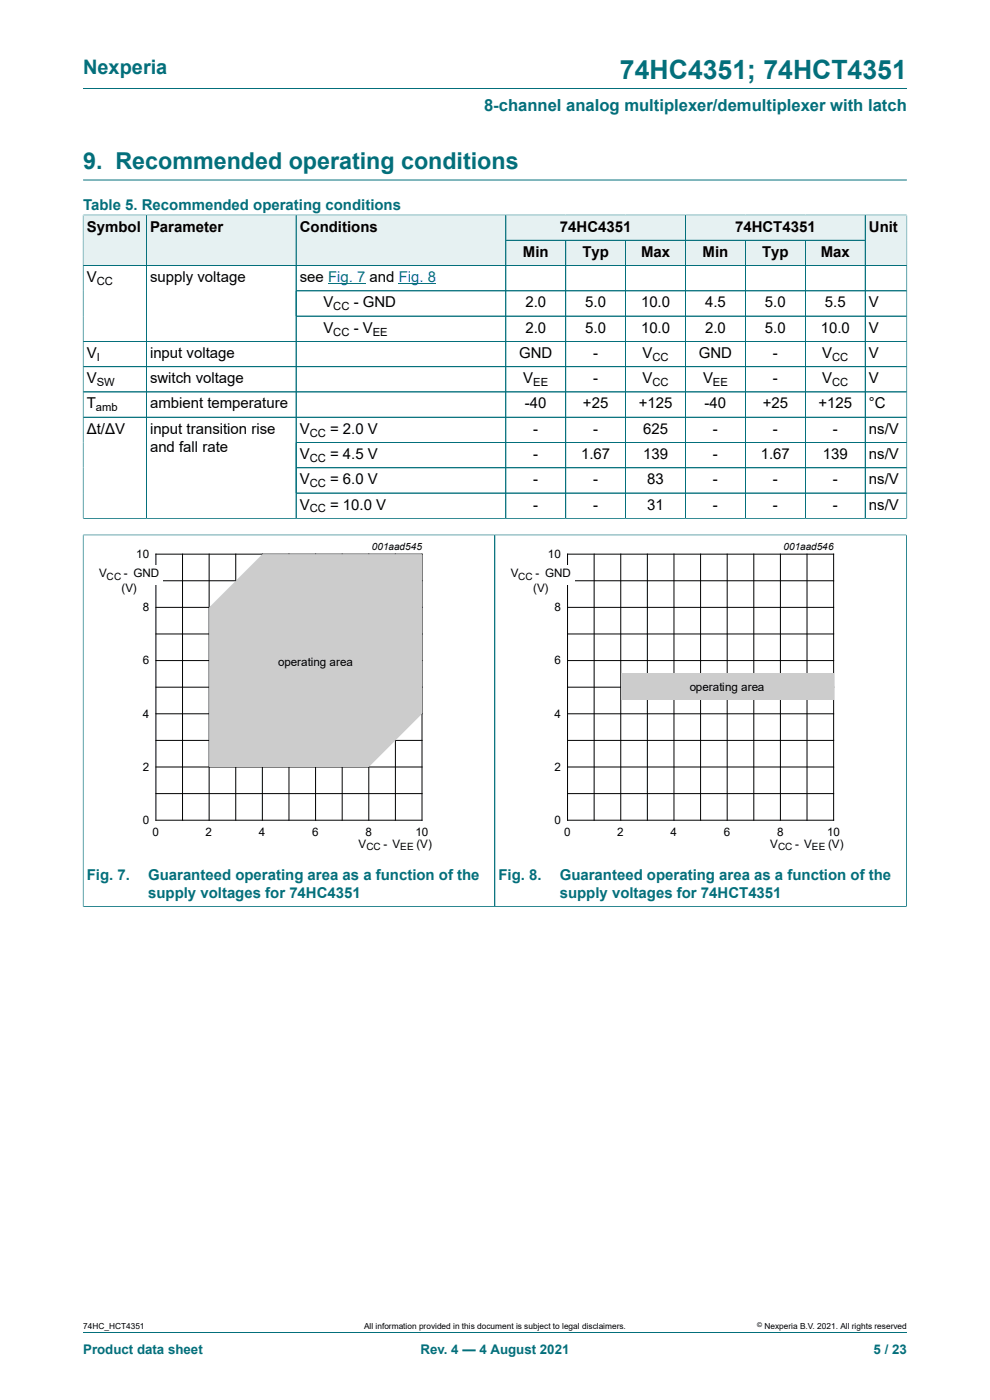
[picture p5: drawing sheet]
<svg xmlns="http://www.w3.org/2000/svg" width="210mm" height="297mm" viewBox="0 0 210 297" stroke-linecap="round" stroke-linejoin="round" font-family="sans-serif">
<defs><g id="words">
<text font-size="5.6" fill="#036f7b" x="131.5" y="16.8">74HC4351; 74HCT4351</text>
<text font-size="4.9" fill="#036f7b" x="17.6" y="35.9">9. Recommended operating conditions</text>
<text font-size="4.2" fill="#036f7b" x="17.6" y="15.6">Nexperia</text>
<text font-size="3.5" fill="#036f7b" x="102.7" y="23.7">8-channel analog multiplexer/demultiplexer with latch</text>
<g font-size="3.2" fill="#036f7b">
<text x="17.6" y="44.5">Table 5. Recommended operating conditions</text>
<text x="18.4" y="186.7">Fig. 7.</text>
<text x="31.4" y="186.7">Guaranteed operating area as a function of the</text>
<text x="31.4" y="190.5">supply voltages for 74HC4351</text>
<text x="105.7" y="186.7">Fig. 8.</text>
<text x="118.7" y="186.7">Guaranteed operating area as a function of the</text>
<text x="118.7" y="190.5">supply voltages for 74HCT4351</text>
</g>
<g font-size="3.2">
<text x="18.4" y="49.1">Symbol</text>
<text x="31.8" y="49.1">Parameter</text>
<text x="63.6" y="49.1">Conditions</text>
<text x="118.8" y="49.1">74HC4351</text>
<text x="155.9" y="49.1">74HCT4351</text>
<text x="184.3" y="49.1">Unit</text>
<text x="18.4" y="59.8">V</text>
<text x="31.8" y="59.8">supply voltage</text>
<text x="63.6" y="59.8">see Fig. 7 and Fig. 8</text>
<text x="110.9" y="54.5">Min</text>
<text x="123.5" y="54.5">Typ</text>
<text x="136" y="54.5">Max</text>
<text x="149" y="54.5">Min</text>
<text x="161.7" y="54.5">Typ</text>
<text x="174.1" y="54.5">Max</text>
<text x="68.6" y="65.2">V</text>
<text x="75" y="65.2">- GND</text>
<text x="111.4" y="65.2">2.0</text>
<text x="124.1" y="65.2">5.0</text>
<text x="136" y="65.2">10.0</text>
<text x="149.6" y="65.2">4.5</text>
<text x="162.3" y="65.2">5.0</text>
<text x="175" y="65.2">5.5</text>
<text x="184.3" y="65.2">V</text>
<text x="68.6" y="70.6">V</text>
<text x="75" y="70.6">- V</text>
<text x="111.4" y="70.6">2.0</text>
<text x="124.1" y="70.6">5.0</text>
<text x="136" y="70.6">10.0</text>
<text x="149.6" y="70.6">2.0</text>
<text x="162.3" y="70.6">5.0</text>
<text x="174.1" y="70.6">10.0</text>
<text x="184.3" y="70.6">V</text>
<text x="18.4" y="75.9">V</text>
<text x="31.8" y="75.9">input voltage</text>
<text x="110.1" y="75.9">GND</text>
<text x="125.8" y="75.9">-</text>
<text x="136.3" y="75.9">V</text>
<text x="148.2" y="75.9">GND</text>
<text x="163.9" y="75.9">-</text>
<text x="174.4" y="75.9">V</text>
<text x="184.3" y="75.9">V</text>
<text x="18.4" y="81.3">V</text>
<text x="31.8" y="81.3">switch voltage</text>
<text x="111" y="81.3">V</text>
<text x="125.8" y="81.3">-</text>
<text x="136.3" y="81.3">V</text>
<text x="149.1" y="81.3">V</text>
<text x="163.9" y="81.3">-</text>
<text x="174.4" y="81.3">V</text>
<text x="184.3" y="81.3">V</text>
<text x="18.4" y="86.7">T</text>
<text x="31.8" y="86.7">ambient temperature</text>
<text x="111.4" y="86.7">-40</text>
<text x="123.7" y="86.7">+25</text>
<text x="135.5" y="86.7">+125</text>
<text x="149.5" y="86.7">-40</text>
<text x="161.8" y="86.7">+25</text>
<text x="173.6" y="86.7">+125</text>
<text x="184.3" y="86.7">°C</text>
<text x="18.4" y="92">Δt/ΔV</text>
<text x="31.8" y="92">input transition rise</text>
<text x="31.8" y="95.8">and fall rate</text>
<text x="63.6" y="92">V</text>
<text x="70" y="92">= 2.0 V</text>
<text x="113.1" y="92">-</text>
<text x="125.8" y="92">-</text>
<text x="136.4" y="92">625</text>
<text x="151.2" y="92">-</text>
<text x="163.9" y="92">-</text>
<text x="176.7" y="92">-</text>
<text x="184.3" y="92">ns/V</text>
<text x="63.6" y="97.4">V</text>
<text x="70" y="97.4">= 4.5 V</text>
<text x="113.1" y="97.4">-</text>
<text x="123.3" y="97.4">1.67</text>
<text x="136.4" y="97.4">139</text>
<text x="151.2" y="97.4">-</text>
<text x="161.4" y="97.4">1.67</text>
<text x="174.5" y="97.4">139</text>
<text x="184.3" y="97.4">ns/V</text>
<text x="63.6" y="102.7">V</text>
<text x="70" y="102.7">= 6.0 V</text>
<text x="113.1" y="102.7">-</text>
<text x="125.8" y="102.7">-</text>
<text x="137.3" y="102.7">83</text>
<text x="151.2" y="102.7">-</text>
<text x="163.9" y="102.7">-</text>
<text x="176.7" y="102.7">-</text>
<text x="184.3" y="102.7">ns/V</text>
<text x="63.6" y="108.1">V</text>
<text x="70" y="108.1">= 10.0 V</text>
<text x="113.1" y="108.1">-</text>
<text x="125.8" y="108.1">-</text>
<text x="137.3" y="108.1">31</text>
<text x="151.2" y="108.1">-</text>
<text x="163.9" y="108.1">-</text>
<text x="176.7" y="108.1">-</text>
<text x="184.3" y="108.1">ns/V</text>
</g>
<g font-size="2.8" fill="#036f7b">
<text x="17.6" y="287.2">Product data sheet</text>
<text x="89.2" y="287.2">Rev. 4 — 4 August 2021</text>
<text x="185.3" y="287.2">5 / 23</text>
</g>
<g font-size="2.5">
<text x="28.9" y="118.4">10</text>
<text x="116.2" y="118.4">10</text>
<text x="21" y="122.5">V</text>
<text x="25.8" y="125.5">(V)</text>
<text x="26.3" y="122.5">- GND</text>
<text x="108.3" y="122.5">V</text>
<text x="113.1" y="125.5">(V)</text>
<text x="113.6" y="122.5">- GND</text>
<text x="30.3" y="129.7">8</text>
<text x="117.6" y="129.7">8</text>
<text x="30.3" y="140.9">6</text>
<text x="59" y="141.4">op</text>
<text x="61.7" y="141.4">erating area</text>
<text x="117.6" y="140.9">6</text>
<text x="146.3" y="146.5">op</text>
<text x="149" y="146.5">erating area</text>
<text x="30.3" y="152.2">4</text>
<text x="117.6" y="152.2">4</text>
<text x="30.3" y="163.5">2</text>
<text x="117.6" y="163.5">2</text>
<text x="30.3" y="174.8">0</text>
<text x="32.4" y="177.4">0</text>
<text x="43.6" y="177.4">2</text>
<text x="54.9" y="177.4">4</text>
<text x="66.2" y="177.4">6</text>
<text x="76.1" y="179.9">V</text>
<text x="77.5" y="177.4">8</text>
<text x="81.3" y="179.9">- V</text>
<text x="88.1" y="177.4">10</text>
<text x="88.3" y="179.9">(V)</text>
<text x="117.6" y="174.8">0</text>
<text x="119.7" y="177.4">0</text>
<text x="130.9" y="177.4">2</text>
<text x="142.2" y="177.4">4</text>
<text x="153.5" y="177.4">6</text>
<text x="163.4" y="179.9">V</text>
<text x="164.8" y="177.4">8</text>
<text x="168.7" y="179.9">- V</text>
<text x="175.4" y="177.4">10</text>
<text x="175.6" y="179.9">(V)</text>
</g>
<g font-size="2.4">
<text x="20.5" y="60.5">CC</text>
<text x="70.7" y="65.8">CC</text>
<text x="70.7" y="71.2">CC</text>
<text x="79.1" y="71.2">EE</text>
<text x="20.5" y="76.5">I</text>
<text x="138.4" y="76.5">CC</text>
<text x="176.5" y="76.5">CC</text>
<text x="20.5" y="81.9">SW</text>
<text x="113.1" y="81.9">EE</text>
<text x="138.4" y="81.9">CC</text>
<text x="151.2" y="81.9">EE</text>
<text x="176.5" y="81.9">CC</text>
<text x="20.4" y="87.3">amb</text>
<text x="65.7" y="92.6">CC</text>
<text x="65.7" y="98">CC</text>
<text x="65.7" y="103.4">CC</text>
<text x="65.7" y="108.7">CC</text>
</g>
<g font-size="2.1">
<text x="78.9" y="116.7">001aad545</text>
<text x="166.2" y="116.7">001aad546</text>
<text x="22.6" y="123">CC</text>
<text x="109.9" y="123">CC</text>
<text x="77.7" y="180.4">CC</text>
<text x="84.9" y="180.4">EE</text>
<text x="165" y="180.4">CC</text>
<text x="172.2" y="180.4">EE</text>
</g>
<g font-size="1.8">
<text x="17.6" y="282">74HC_HCT4351</text>
<text x="77.2" y="282">All information provided in this document is subject to legal disclaimers.</text>
<text x="162.2" y="282">Nexperia B.V. 2021. All rights reserved</text>
</g>
<text font-size="1.4" x="160.6" y="281.6">©</text>
</g></defs>
<path d="M17.6 18.8h174.8M17.6 38.2h174.8M107.3 45.6h38.1v5.4h-38.1z" fill="none" stroke="#036f7b" stroke-width=".21"/>
<path d="M107.4 45.7h37.9v5.2h-37.9z" fill="#e6f1f2"/>
<path d="M145.4 45.6h38.1v5.4h-38.1z" fill="none" stroke="#036f7b" stroke-width=".21"/>
<path d="M145.5 45.7h38v5.2h-38z" fill="#e6f1f2"/>
<path d="M17.6 45.5v10.8h13.4v-10.7h-13.4" fill="none" stroke="#036f7b" stroke-width=".21"/>
<path d="M17.7 45.7h13.3v10.6h-13.3z" fill="#e6f1f2"/>
<path d="M31 45.6h31.8v10.7h-31.8z" fill="none" stroke="#036f7b" stroke-width=".21"/>
<path d="M31.1 45.7h31.6v10.6h-31.6z" fill="#e6f1f2"/>
<path d="M62.8 45.6h44.5v10.7h-44.5z" fill="none" stroke="#036f7b" stroke-width=".21"/>
<g fill="#e6f1f2">
<path d="M62.9 45.7h44.3v10.6h-44.3z"/>
<path d="M107.4 51h12.5v5.3h-12.5z"/>
</g>
<path d="M107.3 51h12.7v5.3h-12.7z" fill="none" stroke="#036f7b" stroke-width=".21"/>
<path d="M120.1 51h12.5v5.3h-12.5z" fill="#e6f1f2"/>
<path d="M120 51h12.7v5.3h-12.7z" fill="none" stroke="#036f7b" stroke-width=".21"/>
<path d="M132.8 51h12.5v5.3h-12.5z" fill="#e6f1f2"/>
<path d="M132.7 51h12.7v5.3h-12.7z" fill="none" stroke="#036f7b" stroke-width=".21"/>
<path d="M145.5 51h12.6v5.3h-12.6z" fill="#e6f1f2"/>
<path d="M145.4 51h12.7v5.3h-12.7z" fill="none" stroke="#036f7b" stroke-width=".21"/>
<path d="M158.2 51h12.6v5.3h-12.6z" fill="#e6f1f2"/>
<path d="M158.1 51h12.7v5.3h-12.7z" fill="none" stroke="#036f7b" stroke-width=".21"/>
<path d="M170.9 51h12.6v5.3h-12.6z" fill="#e6f1f2"/>
<path d="M192.4 45.5v10.8h-21.6v-5.3h12.7M192.4 45.6h-8.9v10.7" fill="none" stroke="#036f7b" stroke-width=".21"/>
<path d="M183.6 45.7h8.7v10.6h-8.7z" fill="#e6f1f2"/>
<g fill="none" stroke="#036f7b" stroke-width=".21">
<path d="M17.6 56.3h174.8M17.6 45.7v64.3M17.7 45.6h174.6M31 45.7v64.3M62.8 45.7v64.3M107.3 45.7v64.3M107.4 51h76.1M120 51v59M132.7 51v59M145.4 45.7v64.3M158.1 51v59M170.8 51v59"/>
<path d="M183.5 45.7v64.3M192.4 45.7v64.3M17.6 72.4h174.8M17.6 77.8h174.8M62.8 61.7h129.6M62.8 67.1h129.6M17.6 83.1h174.8M17.6 88.5h174.8M62.8 93.9h129.6M192.4 99.2h-129.6M17.6 113.5h87.4v78.8h-87.4M17.6 110h174.8"/>
<path d="M17.6 113.4v79M62.8 104.6h129.6"/>
</g>
<path d="M69.6 60.2h7.9M84.6 60.2h7.9" fill="none" stroke="#00f" stroke-width=".21"/>
<path d="M20.4 114.7h81.8v66.4h-81.8z" fill="none" stroke="#fff" stroke-width=".21"/>
<g fill="none" stroke="#000" stroke-width=".21">
<path d="M33.1 117.6h56.4v56.4h-56.4zM38.7 117.6v56.4M44.4 117.6v56.4M50 117.6v56.4M55.7 117.6v56.4M61.3 117.6v56.4M66.9 117.6v56.4M72.6 117.6v56.4M78.2 117.6v56.4M83.9 117.6v56.4M33.1 123.2h56.4M33.1 134.5h56.4"/>
<path d="M33.1 128.8h56.4M33.1 145.8h56.4M33.1 157.1h56.4M33.1 140.1h56.4M33.1 151.4h56.4M33.1 168.4h56.4M33.1 162.7h56.4"/>
</g>
<path d="M22 119.9h12.5v4h-12.5z" fill="#fff"/>
<path d="M44.4 128.8l11.3-11.2h33.8v33.8l-11.3 11.3h-33.8z" fill="#ccc"/>
<path d="M192.3 113.4v79M192.3 113.5h-87.3v78.8h87.3" fill="none" stroke="#036f7b" stroke-width=".21"/>
<path d="M107.7 114.7h81.8v66.4h-81.8z" fill="none" stroke="#fff" stroke-width=".21"/>
<g fill="none" stroke="#000" stroke-width=".21">
<path d="M120.4 117.6h56.4v56.4h-56.4zM126 117.6v56.4M131.7 117.6v56.4M137.3 117.6v56.4M143 117.6v56.4M148.6 117.6v56.4M154.3 117.6v56.4M159.9 117.6v56.4M165.5 117.6v56.4M171.2 117.6v56.4M120.4 123.2h56.4M120.4 134.5h56.4"/>
<path d="M120.4 128.8h56.4M120.4 145.8h56.4M120.4 157.1h56.4M120.4 140.1h56.4M120.4 151.4h56.4M120.4 168.4h56.4M120.4 162.7h56.4"/>
</g>
<path d="M109.3 119.9h12.5v4h-12.5z" fill="#fff"/>
<path d="M131.7 142.8h45.1v5.6h-45.1z" fill="#ccc"/>
<path d="M17.6 113.6v78.7M17.7 113.5h174.5M105 113.6v78.7M192.3 113.6v78.7M17.7 192.3h174.5M17.6 282.6h174.8" fill="none" stroke="#036f7b" stroke-width=".21"/>
<use href="#words"/>
</svg>
